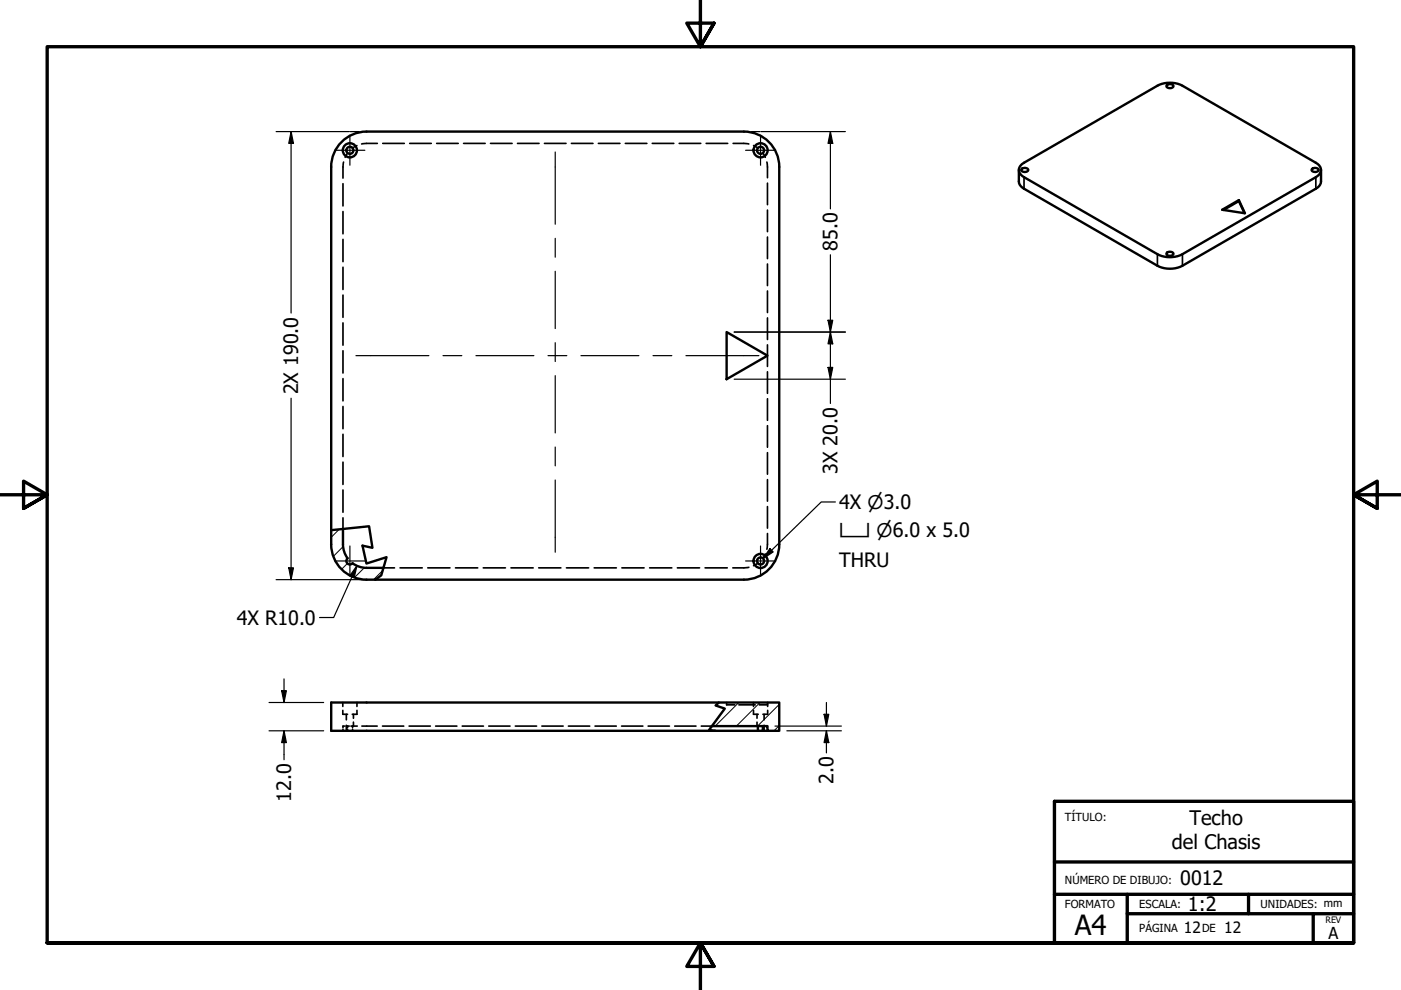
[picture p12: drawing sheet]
<svg xmlns="http://www.w3.org/2000/svg" width="297mm" height="210mm" viewBox="0 0 297 210" stroke-linecap="round" stroke-linejoin="round" font-family="sans-serif">
<defs><g id="words">
<text font-size="5.9" x="227.9" y="198.3">A4</text>
<g font-size="4.2">
<text x="177.6" y="53.2" transform="rotate(-90 177.6 53.2)">85.0</text>
<text x="63.2" y="83.6" transform="rotate(-90 63.2 83.6)">2X 190.0</text>
<text x="177.6" y="100.5" transform="rotate(-90 177.6 100.5)">3X 20.0</text>
<text x="177.9" y="107.9">4X ⌀3.0</text>
<text x="177.9" y="120.1">THRU</text>
<text x="50.2" y="132.5">4X R10.0</text>
<text x="176.7" y="166.3" transform="rotate(-90 176.7 166.3)">2.0</text>
<text x="61.7" y="170" transform="rotate(-90 61.7 170)">12.0</text>
<text x="248.5" y="180">del Chasis</text>
<text x="252.2" y="174.8">Techo</text>
<text x="250.2" y="187.7">0012</text>
<text x="251.9" y="193.2">1:2</text>
</g>
<text font-size="4" x="177.9" y="113.9">⌴ ⌀6.0 x 5.0</text>
<text font-size="3.5" x="281.6" y="199">A</text>
<g font-size="3.3">
<text x="251" y="197.8">12</text>
<text x="259.6" y="197.8">12</text>
</g>
<g font-size="2.4">
<text x="225.8" y="174">TÍTULO:</text>
<text x="225.8" y="187.3">NÚMERO DE DIBUJO:</text>
<text x="225.8" y="192.5">FORMATO</text>
<text x="241.6" y="197.6">PÁGINA</text>
<text x="241.6" y="192.5">ESCALA:</text>
<text x="254.9" y="197.6">DE</text>
<text x="267.3" y="192.5">UNIDADES: mm</text>
</g>
<text font-size="1.9" x="281" y="195.8">REV</text>
</g></defs>
<!-- layer: Hatch (ANSI) -->
<path d="M71.9 112.2l-1.7 1.7M72.8 115.9l-2.1 2M73.7 119.4l-1.3 1.3M77.3 120.4l-2.1 2M81.1 121l-1.9 1.9M156.6 148.9l-5 5M161.1 148.9l-5 5M165.2 153.8l-1.1 1.1M165.2 149.4l-4.6 4.5" fill="none" stroke="#000" stroke-width=".21"/>
<!-- layer: Hidden (ANSI) -->
<g fill="none" stroke="#000" stroke-width=".35">
<path d="M72.7 38.9v4.8M72.8 34.4l-.1 3.4M73.7 32.4l-.5 1M75.7 30.9l-.9 .5M80 30.4l-3.3 .1M81.1 30.4h4.6M86.9 30.4h4.5M92.6 30.4h4.5M98.3 30.4h4.6M104 30.4h4.6M109.7 30.4h4.6M115.4 30.4h4.6"/>
<path d="M121.1 30.4h4.6M126.9 30.4h4.5M132.6 30.4h4.5M138.3 30.4h4.6M144 30.4h4.6M149.7 30.4h4.6M155.4 30.4l3.4 .1M159.8 30.9l.9 .5M161.7 32.4l.6 1M162.6 34.4l.1 3.3M162.7 38.8v4.6M72.7 44.9v4.7"/>
<path d="M72.7 50.8v4.7M72.7 56.7v4.7M162.7 44.5v4.6M162.7 50.3v4.5M162.7 56v4.5M72.7 62.6v4.7M72.7 68.5v4.7M72.7 74.4v4.7M162.7 61.7v4.6M162.7 67.4v4.6M162.7 73.1v4.6M162.7 78.8v4.6"/>
<path d="M72.7 80.3v4.7M72.7 86.2v4.7M72.7 92.1v4.7M72.7 98v4.7M162.7 84.5v4.6M162.7 90.3v4.5M162.7 96v4.5M72.7 103.9v4.7M72.7 109.8v2.4M160.7 119.4l-.9 .5M162.3 117.5l-.6 .9M162.7 113.1l-.1 3.4"/>
<path d="M162.7 101.7v4.6M162.7 107.4v4.6M81.3 120.4h2.3M84.8 120.4h4.7M90.7 120.4h4.7M96.6 120.4h4.7M102.5 120.4h4.7M108.3 120.4h4.7M114.2 120.4h4.7M120.1 120.4h4.7M126 120.4h4.7M131.9 120.4h4.7"/>
<path d="M137.7 120.4h4.7M143.6 120.4h4.7M149.5 120.4h4.7M158.8 120.3l-3.4 .1M72.7 150.6v.8h1M72.7 148.9v.9M72.7 154.6v.3M73 153.9h-.3v.4M73.4 153.9h.6M73.4 151.4v1.2M73.4 153.8v1.1M73.7 153.9v.4"/>
<path d="M73.7 154.6v.3M74.4 153.9h1.3M74.8 153.9v.4M74.8 154.6v.3M74.9 151.4v.9M74.9 153.1v.8M75.7 150.6v.8h-1M75.7 148.9v.9M76.7 153.9h3.3M81.1 153.9h4.5M86.7 153.9h4.5M92.4 153.9h4.5"/>
<path d="M98 153.9h4.5M103.6 153.9h4.5M109.3 153.9h4.5M114.9 153.9h4.5M120.5 153.9h4.5M126.2 153.9h4.5M131.8 153.9h4.5M137.4 153.9h4.5M143.1 153.9h4.5M148.7 153.9h2.2M154.1 148.9v.2M154.1 149.3v.1h1.7"/>
<path d="M156.7 149.4h3.4M159.8 150.6v.8h1M159.8 148.9v.9M160.5 151.4v.9M160.5 153.1v.8M162 151.4v1.2M162 153.8v1.1M162.7 149.3v.1h-1.7M162.7 148.9v.2M162.8 150.6v.8h-1M162.8 148.9v.9"/>
</g>
<!-- layer: Visible (ANSI) -->
<g fill="none" stroke="#000" stroke-width=".51">
<path d="M247.4 18.1a.88 .88 0 0 1 1.4 .2 .86 .86 0 0 1-1.5-.1zM72.1 30.5a7.5 7.5 0 0 1 5.6-2.6h80a7.5 7.5 0 0 1 7.5 7.5v80a7.5 7.5 0 0 1-7.5 7.5h-80a7.5 7.5 0 0 1-7.5-7.5v-80a7.5 7.5 0 0 1 1.9-4.9zM216 36v2.5a1.79 1.79 0 0 0 1.1 1.5l28.3 16.3a5.9 5.9 0 0 0 5.3 0l28.3-16.3a1.92 1.92 0 0 0 1.1-1.5v-2.5M216.4 35.1l.7-.6 28.3-16.3a5.9 5.9 0 0 1 5.3 0l28.3 16.3a1.61 1.61 0 0 1 1.1 1.5 1.61 1.61 0 0 1-1.1 1.6l-28.3 16.3a5.9 5.9 0 0 1-5.3 0l-28.3-16.3a1.56 1.56 0 0 1-.7-2.5zM216.6 35.8a.89 .89 0 0 1 1.4 .3 .86 .86 0 0 1-1.5-.1zM278.2 35.8a.89 .89 0 0 1 1.4 .3 .86 .86 0 0 1-1.5-.1zM247.4 53.6a.88 .88 0 0 1 1.4 .2 .86 .86 0 0 1-1.5 0zM259.1 44.5l3.6-2.1 1.3 2.8zM262.7 42.4v.2l-3.3 1.9M262.7 42.6l1.2 2.6M154.1 70.4l8.6 5-8.6 5zM70.2 112.4l8.1-.8 .7 4.6-2.1-.5 .8 3.8 4.3-1.4-1.2 3.9-1.2 .9"/>
<path d="M72.7 112.2v3.7l.5 1.6 .5 .9a.75 .75 0 0 0 0 1.1 .75 .75 0 0 0 1-.1l1 .6 1.5 .4h4.1M150.9 153.9h11.8v1h2.5v-6h-95v6h81.4M151.6 154.9h9.1M152.4 148.9l-.7 .7 2 .6-3.4 4.6 1.3 .1M160.7 153.9v1h1v-1M161.7 154.9h1"/>
<circle cx="74.2" cy="31.9" r=".75"/>
<circle cx="74.2" cy="31.9" r="1.5"/>
<circle cx="161.3" cy="31.9" r=".75"/>
<circle cx="161.3" cy="31.9" r="1.5"/>
<circle cx="161.3" cy="118.9" r=".75"/>
<circle cx="161.3" cy="118.9" r="1.5"/>
</g>
<!-- layer: Visible Narrow (ANSI) -->
<path d="M217.1 37.6v2.4M279 37.6v2.4M245.4 53.9v2.4M250.7 53.9v2.4" fill="none" stroke="#000" stroke-width=".35"/>
<!-- layer: Border (ANSI) -->
<path d="M148.5 0v9.9l-2.9-5h5.8l-2.9 5 2.9-5M0 104.9h10l-5-2.9v5.8l5-2.9-5 2.9M297 104.9h-10l5-2.9v5.8l-5-2.9 5 2.9M10 199.9v-190h277v190h-277h277M151.4 204.9l-2.9-5 2.9 5h-5.8l2.9-5v10" fill="none" stroke="#000" stroke-width=".71"/>
<!-- layer: Title (ANSI) -->
<path d="M223.6 169.9h63.4v30h-63.4zM223.6 189.6h63.4M223.6 182.8h63.4M239 189.6v10.3M239 193.7h39.4M264.7 189.6v4.1M287 193.7h-8.6v6.2" fill="none" stroke="#000" stroke-width=".71"/>
<!-- layer: Dimension (ANSI) -->
<g fill="none" stroke="#000" stroke-width=".25">
<path d="M58.5 27.9h15.6M61.7 27.9l.5 2.5h-1zM61.7 27.9v38.5M74.3 27.9h1.8M159.3 27.9h1.9M161.4 27.9h17.8M176.1 27.9l.5 2.5h-1zM176.1 27.9v16.4M176.1 54v31.5M155.7 70.4h23.5M175.6 77.9h1l-.5 2.5zM175.6 67.9h1l-.5 2.5z"/>
<path d="M176.1 70.4l.5 2.5h-1zM61.7 84.4v38.5M155.7 80.4h23.5M75.7 120l-.6 2.4-.9-.4zM75.7 120l-5 10.9h-3M163.2 116.3l.7 .7-2.1 1.4zM177.1 106.4h-3l-12.3 12M58.5 122.9h19.5M61.2 120.4h1l-.5 2.5zM57 148.9h11.6M57 154.9h11.6M59.7 146.4h1l-.5 2.5z"/>
<path d="M60.2 154.9l.5 2.5h-1zM60.2 143.9v5M60.2 154.9v6.2M164.3 153.9h14.1M166.8 154.9h11.6M174.7 151.4h1l-.5 2.5zM175.2 154.9l.5 2.5h-1zM175.2 148.9v5M175.2 154.9v4.7"/>
</g>
<path d="M61.7 27.9l.5 2.5h-1zM176.1 27.9l.5 2.5h-1zM175.6 77.9h1l-.5 2.5zM175.6 67.9h1l-.5 2.5zM176.1 70.4l.5 2.5h-1zM163.2 116.3l.7 .7-2.1 1.4zM61.2 120.4h1l-.5 2.5zM75.7 120l-.6 2.4-.9-.4zM59.7 146.4h1l-.5 2.5zM60.2 154.9l.5 2.5h-1zM174.7 151.4h1l-.5 2.5zM175.2 154.9l.5 2.5h-1z" fill="#000"/>
<!-- layer: Center Mark (ANSI) -->
<path d="M71 31.9h6.4M74.2 28.7v6.3M158.1 31.9h6.3M161.3 28.7v6.3M71 118.9h6.4M74.2 115.8v6.3M158.1 118.9h6.3M161.3 115.8v6.3" fill="none" stroke="#000" stroke-width=".25"/>
<!-- layer: Centerline (ANSI) -->
<g fill="none" stroke="#000" stroke-width=".25">
<path d="M117.7 32.2v15.3M117.7 50.5v4M117.7 57.5v12.2M75.5 75.4h15.4M93.9 75.4h4M100.9 75.4h12.3M116.2 75.4h4M117.7 72.7v3.9M117.7 79.6v12.2M123.2 75.4h12.3M138.5 75.4h3.9M145.4 75.4h15.5"/>
<path d="M117.7 94.8v4M117.7 101.8v15.3"/>
</g>
<use href="#words"/>
</svg>
